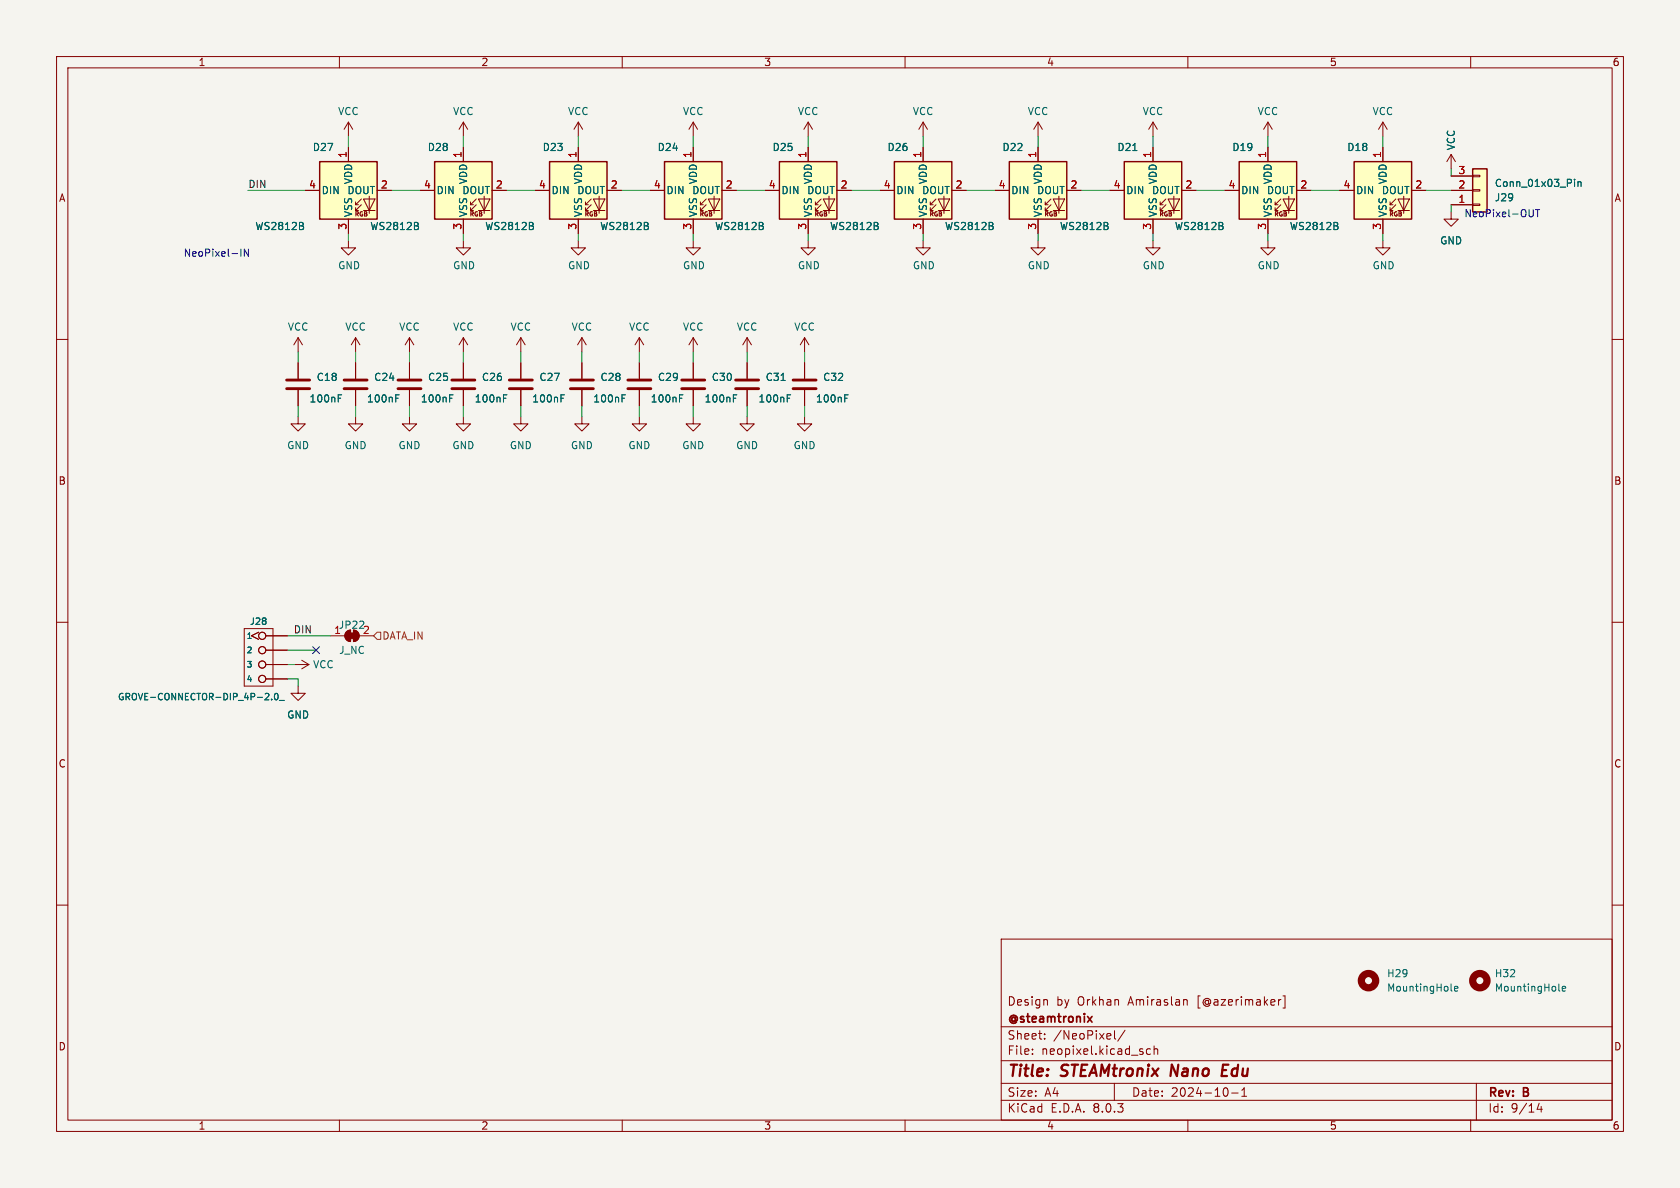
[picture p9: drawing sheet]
<svg xmlns="http://www.w3.org/2000/svg" width="297mm" height="210mm" viewBox="0 0 297 210" stroke-linecap="round" stroke-linejoin="round" font-family="sans-serif">
<defs><g id="words">
<g font-size="2.8" fill="#840000">
<text x="178" y="190.9">Title:</text>
<text x="187.7" y="190.9">STEAMtronix</text>
<text x="207.8" y="190.9">Nano</text>
<text x="217.6" y="190.9">Edu</text>
</g>
<g font-size="2.1" fill="#840000">
<text x="178" y="178">Design</text>
<text x="186.7" y="178">by</text>
<text x="190.5" y="178">Orkhan</text>
<text x="199.6" y="178">Amiraslan</text>
<text x="211.9" y="178">[@azerimaker]</text>
<text x="178" y="184">Sheet:</text>
<text x="178" y="181.2">@steamtronix</text>
<text x="186.2" y="184">/NeoPixel/</text>
<text x="178" y="186.7">File:</text>
<text x="184.1" y="186.7">neopixel.kicad_sch</text>
<text x="178" y="196.9">KiCad</text>
<text x="178" y="194.1">Size:</text>
<text x="184.7" y="194.1">A4</text>
<text x="185.7" y="196.9">E.D.A.</text>
<text x="193.3" y="196.9">8.0.3</text>
<text x="200" y="194.1">Date:</text>
<text x="207" y="194.1">2024-10-1</text>
<text x="263" y="194.3">Rev:</text>
<text x="263" y="196.9">Id:</text>
<text x="267.1" y="196.9">9/14</text>
<text x="269.4" y="194.3">B</text>
</g>
<g font-size="1.8" fill="#840000">
<text x="35" y="11.9">1</text>
<text x="85" y="11.9">2</text>
<text x="135" y="11.9">3</text>
<text x="185" y="11.9">4</text>
<text x="235" y="11.9">5</text>
<text x="285" y="11.9">6</text>
<text x="10.3" y="35.9">A</text>
<text x="285.3" y="35.9">A</text>
<text x="10.3" y="85.9">B</text>
<text x="285.3" y="85.9">B</text>
<text x="10.3" y="135.9">C</text>
<text x="285.3" y="135.9">C</text>
<text x="10.3" y="185.9">D</text>
<text x="285.3" y="185.9">D</text>
<text x="35" y="199.9">1</text>
<text x="85" y="199.9">2</text>
<text x="135" y="199.9">3</text>
<text x="185" y="199.9">4</text>
<text x="235" y="199.9">5</text>
<text x="285" y="199.9">6</text>
</g>
<g font-size="1.8" fill="#006464">
<text x="59.7" y="20.5">VCC</text>
<text x="80" y="20.5">VCC</text>
<text x="100.3" y="20.5">VCC</text>
<text x="120.6" y="20.5">VCC</text>
<text x="141" y="20.5">VCC</text>
<text x="161.3" y="20.5">VCC</text>
<text x="181.6" y="20.5">VCC</text>
<text x="201.9" y="20.5">VCC</text>
<text x="222.2" y="20.5">VCC</text>
<text x="242.6" y="20.5">VCC</text>
<text x="55.2" y="26.9">D27</text>
<text x="75.5" y="26.9">D28</text>
<text x="95.8" y="26.9">D23</text>
<text x="116.2" y="26.9">D24</text>
<text x="136.5" y="26.9">D25</text>
<text x="156.8" y="26.9">D26</text>
<text x="177.1" y="26.9">D22</text>
<text x="197.4" y="26.9">D21</text>
<text x="217.8" y="26.9">D19</text>
<text x="238.1" y="26.9">D18</text>
<text x="257.4" y="26.7" transform="rotate(-90 257.4 26.7)">VCC</text>
<text x="56.8" y="34.5">DIN</text>
<text x="61.3" y="34.5">DOUT</text>
<text x="62.5" y="32.7" transform="rotate(-90 62.5 32.7)">VDD</text>
<text x="77.1" y="34.5">DIN</text>
<text x="81.6" y="34.5">DOUT</text>
<text x="82.8" y="32.7" transform="rotate(-90 82.8 32.7)">VDD</text>
<text x="97.4" y="34.5">DIN</text>
<text x="102" y="34.5">DOUT</text>
<text x="103.1" y="32.7" transform="rotate(-90 103.1 32.7)">VDD</text>
<text x="117.7" y="34.5">DIN</text>
<text x="122.3" y="34.5">DOUT</text>
<text x="123.4" y="32.7" transform="rotate(-90 123.4 32.7)">VDD</text>
<text x="138" y="34.5">DIN</text>
<text x="142.6" y="34.5">DOUT</text>
<text x="143.7" y="32.7" transform="rotate(-90 143.7 32.7)">VDD</text>
<text x="158.4" y="34.5">DIN</text>
<text x="162.9" y="34.5">DOUT</text>
<text x="164.1" y="32.7" transform="rotate(-90 164.1 32.7)">VDD</text>
<text x="178.7" y="34.5">DIN</text>
<text x="183.2" y="34.5">DOUT</text>
<text x="184.4" y="32.7" transform="rotate(-90 184.4 32.7)">VDD</text>
<text x="199" y="34.5">DIN</text>
<text x="203.6" y="34.5">DOUT</text>
<text x="204.7" y="32.7" transform="rotate(-90 204.7 32.7)">VDD</text>
<text x="219.3" y="34.5">DIN</text>
<text x="223.9" y="34.5">DOUT</text>
<text x="225" y="32.7" transform="rotate(-90 225 32.7)">VDD</text>
<text x="239.6" y="34.5">DIN</text>
<text x="244.2" y="34.5">DOUT</text>
<text x="245.3" y="32.7" transform="rotate(-90 245.3 32.7)">VDD</text>
<text x="264.2" y="35.8">J29</text>
<text x="264.2" y="33.2">Conn_01x03_Pin</text>
<text x="45" y="40.9">WS2812B</text>
<text x="62.5" y="38.5" transform="rotate(-90 62.5 38.5)">VSS</text>
<text x="65.4" y="40.9">WS2812B</text>
<text x="82.8" y="38.5" transform="rotate(-90 82.8 38.5)">VSS</text>
<text x="85.7" y="40.9">WS2812B</text>
<text x="103.1" y="38.5" transform="rotate(-90 103.1 38.5)">VSS</text>
<text x="106" y="40.9">WS2812B</text>
<text x="123.4" y="38.5" transform="rotate(-90 123.4 38.5)">VSS</text>
<text x="126.3" y="40.9">WS2812B</text>
<text x="143.7" y="38.5" transform="rotate(-90 143.7 38.5)">VSS</text>
<text x="146.6" y="40.9">WS2812B</text>
<text x="164.1" y="38.5" transform="rotate(-90 164.1 38.5)">VSS</text>
<text x="167" y="40.9">WS2812B</text>
<text x="184.4" y="38.5" transform="rotate(-90 184.4 38.5)">VSS</text>
<text x="187.3" y="40.9">WS2812B</text>
<text x="204.7" y="38.5" transform="rotate(-90 204.7 38.5)">VSS</text>
<text x="207.6" y="40.9">WS2812B</text>
<text x="225" y="38.5" transform="rotate(-90 225 38.5)">VSS</text>
<text x="227.9" y="40.9">WS2812B</text>
<text x="245.3" y="38.5" transform="rotate(-90 245.3 38.5)">VSS</text>
<text x="59.7" y="47.8">GND</text>
<text x="80" y="47.8">GND</text>
<text x="100.3" y="47.8">GND</text>
<text x="120.6" y="47.8">GND</text>
<text x="141" y="47.8">GND</text>
<text x="161.3" y="47.8">GND</text>
<text x="181.6" y="47.8">GND</text>
<text x="201.9" y="47.8">GND</text>
<text x="222.2" y="47.8">GND</text>
<text x="242.6" y="47.8">GND</text>
<text x="254.5" y="43.4">GND</text>
<text x="50.8" y="58.6">VCC</text>
<text x="60.9" y="58.6">VCC</text>
<text x="70.5" y="58.6">VCC</text>
<text x="80" y="58.6">VCC</text>
<text x="90.2" y="58.6">VCC</text>
<text x="101" y="58.6">VCC</text>
<text x="111.1" y="58.6">VCC</text>
<text x="120.6" y="58.6">VCC</text>
<text x="130.2" y="58.6">VCC</text>
<text x="140.3" y="58.6">VCC</text>
<text x="54.6" y="71.3">100nF</text>
<text x="55.9" y="67.5">C18</text>
<text x="64.8" y="71.3">100nF</text>
<text x="66" y="67.5">C24</text>
<text x="74.3" y="71.3">100nF</text>
<text x="75.6" y="67.5">C25</text>
<text x="83.8" y="71.3">100nF</text>
<text x="85.1" y="67.5">C26</text>
<text x="94" y="71.3">100nF</text>
<text x="95.3" y="67.5">C27</text>
<text x="104.8" y="71.3">100nF</text>
<text x="106.1" y="67.5">C28</text>
<text x="114.9" y="71.3">100nF</text>
<text x="116.2" y="67.5">C29</text>
<text x="124.5" y="71.3">100nF</text>
<text x="125.7" y="67.5">C30</text>
<text x="134" y="71.3">100nF</text>
<text x="135.3" y="67.5">C31</text>
<text x="144.2" y="71.3">100nF</text>
<text x="145.4" y="67.5">C32</text>
<text x="50.7" y="79.6">GND</text>
<text x="60.8" y="79.6">GND</text>
<text x="70.4" y="79.6">GND</text>
<text x="79.9" y="79.6">GND</text>
<text x="90" y="79.6">GND</text>
<text x="100.8" y="79.6">GND</text>
<text x="111" y="79.6">GND</text>
<text x="120.5" y="79.6">GND</text>
<text x="130" y="79.6">GND</text>
<text x="140.2" y="79.6">GND</text>
<text x="59" y="112.1">1</text>
<text x="59.8" y="111.4">JP22</text>
<text x="64.1" y="112.1">2</text>
<text x="55.3" y="118.3">VCC</text>
<text x="59.9" y="115.8">J_NC</text>
<text x="50.7" y="127.2">GND</text>
<text x="245.1" y="172.9">H29</text>
<text x="264.2" y="172.9">H32</text>
<text x="245.1" y="175.5">MountingHole</text>
<text x="264.2" y="175.5">MountingHole</text>
</g>
<g font-size="1.8" fill="#a90000">
<text x="61.3" y="28" transform="rotate(-90 61.3 28)">1</text>
<text x="81.7" y="28" transform="rotate(-90 81.7 28)">1</text>
<text x="102" y="28" transform="rotate(-90 102 28)">1</text>
<text x="122.3" y="28" transform="rotate(-90 122.3 28)">1</text>
<text x="142.6" y="28" transform="rotate(-90 142.6 28)">1</text>
<text x="162.9" y="28" transform="rotate(-90 162.9 28)">1</text>
<text x="183.3" y="28" transform="rotate(-90 183.3 28)">1</text>
<text x="203.6" y="28" transform="rotate(-90 203.6 28)">1</text>
<text x="223.9" y="28" transform="rotate(-90 223.9 28)">1</text>
<text x="244.2" y="28" transform="rotate(-90 244.2 28)">1</text>
<text x="54.5" y="33.4">4</text>
<text x="67.2" y="33.4">2</text>
<text x="74.9" y="33.4">4</text>
<text x="87.6" y="33.4">2</text>
<text x="95.2" y="33.4">4</text>
<text x="107.9" y="33.4">2</text>
<text x="115.5" y="33.4">4</text>
<text x="128.2" y="33.4">2</text>
<text x="135.8" y="33.4">4</text>
<text x="148.5" y="33.4">2</text>
<text x="156.1" y="33.4">4</text>
<text x="168.8" y="33.4">2</text>
<text x="176.5" y="33.4">4</text>
<text x="189.2" y="33.4">2</text>
<text x="196.8" y="33.4">4</text>
<text x="209.5" y="33.4">2</text>
<text x="217.1" y="33.4">4</text>
<text x="229.8" y="33.4">2</text>
<text x="237.4" y="33.4">4</text>
<text x="250.1" y="33.4">2</text>
<text x="257.7" y="35.9">1</text>
<text x="257.7" y="33.4">2</text>
<text x="257.7" y="30.9">3</text>
<text x="61.3" y="40.7" transform="rotate(-90 61.3 40.7)">3</text>
<text x="81.7" y="40.7" transform="rotate(-90 81.7 40.7)">3</text>
<text x="102" y="40.7" transform="rotate(-90 102 40.7)">3</text>
<text x="122.3" y="40.7" transform="rotate(-90 122.3 40.7)">3</text>
<text x="142.6" y="40.7" transform="rotate(-90 142.6 40.7)">3</text>
<text x="162.9" y="40.7" transform="rotate(-90 162.9 40.7)">3</text>
<text x="183.3" y="40.7" transform="rotate(-90 183.3 40.7)">3</text>
<text x="203.6" y="40.7" transform="rotate(-90 203.6 40.7)">3</text>
<text x="223.9" y="40.7" transform="rotate(-90 223.9 40.7)">3</text>
<text x="244.2" y="40.7" transform="rotate(-90 244.2 40.7)">3</text>
</g>
<g font-size="1.8" fill="#0f0f0f">
<text x="43.8" y="33.3">DIN</text>
<text x="51.8" y="112">DIN</text>
</g>
<g font-size="1.8" fill="#0000c2">
<text x="258.8" y="38.5">NeoPixel-OUT</text>
<text x="32.4" y="45.5">NeoPixel-IN</text>
</g>
<text font-size="1.8" fill="#725600" x="67.5" y="113.3">DATA_IN</text>
<g font-size="1.6" fill="#006464">
<text x="44.1" y="110.7">J28</text>
<text x="20.7" y="124">GROVE-CONNECTOR-DIP_4P-2.0_</text>
</g>
<g font-size="1.4" fill="#006464">
<text x="43.5" y="113.1">1</text>
<text x="43.5" y="115.7">2</text>
<text x="43.5" y="118.2">3</text>
<text x="43.5" y="120.8">4</text>
</g>
<g font-size="1.1" fill="#840000">
<text x="62.6" y="38.5">RGB</text>
<text x="82.9" y="38.5">RGB</text>
<text x="103.2" y="38.5">RGB</text>
<text x="123.5" y="38.5">RGB</text>
<text x="143.9" y="38.5">RGB</text>
<text x="164.2" y="38.5">RGB</text>
<text x="184.5" y="38.5">RGB</text>
<text x="204.8" y="38.5">RGB</text>
<text x="225.1" y="38.5">RGB</text>
<text x="245.5" y="38.5">RGB</text>
</g>
</g></defs>
<path d="M0 0h297v210h-297z" fill="#f5f4ef" stroke="#f5f4ef" stroke-width=".18"/>
<g fill="none" stroke="#840000" stroke-width=".18">
<path d="M10 10h277v190h-277zM12 12h273v186h-273zM60 10v2M110 10v2M160 10v2M210 10v2M260 10v2M61.6 21.6l-.8 1.3M61.6 21.6v2.5M61.6 21.6l.8 1.3M256.5 37.5v1.2h-1.2l1.2 1.3 1.3-1.3h-1.3M10 60h2"/>
<path d="M81.9 42.5v1.3h1.3l-1.3 1.3-1.3-1.3h1.3M285 60h2M113 73.7v1.2h1.3l-1.3 1.3-1.2-1.3h1.2M10 110h2M285 110h2M10 160h2M285 160h2M177 166h108v32h-108zM185 176.7l.2 .2v.8M209.5 176.7h.2l.2 .2v.8M226.5 176.7l-.4 .1M226.8 176.1h.4v2.1h-.4"/>
<path d="M60 198v2M110 198v2M160 198v2M177 194.5h108M177 191.5h108M177 187.5h108M177 181.5h108M182.5 186.3v.1M182.5 185.5v.1M184.7 183.6v.1M184.7 182.8v.1M197 191.5v3"/>
<path d="M197 182.2v1.3l.2 .2M198.9 182.1l-1.3 2M203.4 185.5l-.4-.1-.3 .3v.4l.1 .2h.6M204 185.5l.2-.1 .4 .1 .1 .9M204 184.9v1.5M210 198v2M216.7 192.3a.94 .94 0 0 1 0 1.5M217.7 193.2h1.2M219.5 193.8h.9M219.5 192.7l.5-.4v1.5M260 198v2M261 191.5v6.5"/>
<path d="M272.1 195l-.4 1.1h1M272.5 195.6v1"/>
</g>
<path d="M207.2 188.2l-.3 2M216.1 189.2h.7M217.2 188.2h-1l-.2 2h.9" fill="none" stroke="#840000" stroke-width=".4"/>
<path d="M192.3 179.7l.8 1M193.1 179.7l-.8 1" fill="none" stroke="#840000" stroke-width=".3"/>
<path d="M76.8 28.6h10.2v10.1h-10.2z" fill="#ffffc2"/>
<g fill="none" stroke="#840000" stroke-width=".18">
<path d="M74.3 33.7h2.5M81.9 21.6v2.5M81.9 26v2.6M81.9 38.7v2.6M81.9 21.6l-.7 1.3M81.9 21.6l.8 1.3M83.2 37.2h.5M83.2 36.2h.5M84.2 36.2l-1 1v-.5M84.2 35.2l-1 1v-.5M84.6 35.2h2l-1 2zM84.6 37.2h2"/>
<path d="M85.6 34.7v3M87 33.7h2.5M102.2 21.6l-.7 1.3M102.2 21.6v2.5M102.2 21.6l.8 1.3M61.6 42.5v1.3h1.3l-1.3 1.3-1.3-1.3h1.3M62.9 59.7l-.8 1.3M62.9 59.7v2.5M62.9 59.7l.7 1.3M142.2 59.7l-.7 1.3M142.2 59.7v2.5M142.2 59.7l.8 1.3"/>
<path d="M62.9 73.7v1.2h1.2l-1.2 1.3-1.3-1.3h1.3M62.9 64.1v2.8M62.9 69v2.8M72.4 73.7v1.2h1.3l-1.3 1.3-1.3-1.3h1.3M132.1 73.7v1.2h1.2l-1.2 1.3-1.3-1.3h1.3M132.1 64.1v2.8M132.1 69v2.8"/>
</g>
<path d="M76.8 28.6h10.2v10.1h-10.2z" fill="none" stroke="#840000" stroke-width=".25"/>
<path d="M73.9 40l.1 .2-.1 .3M73.9 39.4v.4M70 70.4h.4M70 69.8h.6M138.1 67.3h.7M139.2 70.4h.4M139.2 69.8h.6" fill="none" stroke="#006464" stroke-width=".18"/>
<path d="M60.8 68.7h4.1M60.8 67.2h4.1M130 68.7h4.1M130 67.2h4.1" fill="none" stroke="#840000" stroke-width=".51"/>
<path d="M97.2 28.6h10.1v10.1h-10.1z" fill="#ffffc2"/>
<g fill="none" stroke="#840000" stroke-width=".18">
<path d="M94.6 33.7h2.6M102.2 26v2.6M102.2 38.7v2.6M103.5 37.2h.5M103.5 36.2h.5M104.5 36.2l-1 1v-.5M104.5 35.2l-1 1v-.5M104.9 35.2h2l-1 2zM104.9 37.2h2M105.9 34.7v3M107.3 33.7h2.6M142.9 21.6l-.8 1.3"/>
<path d="M142.9 21.6v2.5M142.9 21.6l.7 1.3M72.4 59.7l-.8 1.3M72.4 59.7v2.5M72.4 59.7l.8 1.3M81.9 59.7l-.7 1.3M81.9 59.7v2.5M81.9 59.7l.8 1.3M92.1 59.7v2.5M92.1 59.7l-.8 1.3M92.1 59.7l.7 1.3M102.2 42.5v1.3h1.3l-1.3 1.3-1.2-1.3h1.2"/>
<path d="M102.9 59.7v2.5M102.9 59.7l-.8 1.3M102.9 59.7l.7 1.3M132.1 59.7l-.8 1.3M132.1 59.7v2.5M132.1 59.7l.7 1.3M72.4 64.1v2.8M72.4 69v2.8M92.1 73.7v1.2h1.2l-1.2 1.3-1.3-1.3h1.3M92.1 64.1v2.8M92.1 69v2.8M102.9 73.7v1.2h1.2l-1.2 1.3-1.3-1.3h1.3"/>
<path d="M102.9 64.1v2.8M102.9 69v2.8M142.2 73.7v1.2h1.3l-1.3 1.3-1.2-1.3h1.2M142.2 64.1v2.8M142.2 69v2.8"/>
</g>
<path d="M97.2 28.6h10.1v10.1h-10.1z" fill="none" stroke="#840000" stroke-width=".25"/>
<path d="M94.2 40l.1 .2-.1 .3M94.2 39.4v.4M79.5 70.4h.4M79.5 69.8h.6M99.2 70.4h.4M99.2 69.8h.6M110 70.4h.4M110 69.8h.6M149.3 70.4h.5M149.3 69.8h.6" fill="none" stroke="#006464" stroke-width=".18"/>
<path d="M70.4 68.7h4M70.4 67.2h4M90 68.7h4.1M90 67.2h4.1M100.8 68.7h4.1M100.8 67.2h4.1M140.2 68.7h4.1M140.2 67.2h4.1" fill="none" stroke="#840000" stroke-width=".51"/>
<path d="M137.8 28.6h10.2v10.1h-10.2z" fill="#ffffc2"/>
<g fill="none" stroke="#840000" stroke-width=".18">
<path d="M122.6 21.6l-.8 1.3M122.6 21.6v2.5M122.6 21.6l.7 1.3M135.3 33.7h2.5M142.9 26v2.6M142.9 38.7v2.6M144.1 37.2h.6M144.1 36.2h.6M145.2 36.2l-1.1 1v-.5M145.2 35.2l-1.1 1v-.5M145.5 35.2h2.1l-1 2zM145.5 37.2h2.1"/>
<path d="M146.6 34.7v3M148 33.7h2.5M122.6 42.5v1.3h1.2l-1.2 1.3-1.3-1.3h1.3M142.9 42.5v1.3h1.2l-1.2 1.3-1.3-1.3h1.3M81.9 73.7v1.2h1.3l-1.3 1.3-1.3-1.3h1.3M81.9 64.1v2.8M81.9 69v2.8"/>
</g>
<path d="M137.8 28.6h10.2v10.1h-10.2z" fill="none" stroke="#840000" stroke-width=".25"/>
<path d="M134.8 40l.2 .2-.2 .3M134.8 39.4v.4M89 70.4h.4M89 69.8h.6" fill="none" stroke="#006464" stroke-width=".18"/>
<path d="M79.9 68.7h4M79.9 67.2h4" fill="none" stroke="#840000" stroke-width=".51"/>
<path d="M117.5 28.6h10.1v10.1h-10.1z" fill="#ffffc2"/>
<path d="M114.9 33.7h2.6M122.6 26v2.6M122.6 38.7v2.6M123.8 37.2h.5M123.8 36.2h.5M124.8 36.2l-1 1v-.5M124.8 35.2l-1 1v-.5M125.2 35.2h2.1l-1.1 2zM125.2 37.2h2.1M126.2 34.7v3M127.6 33.7h2.6M224.2 42.5v1.3h1.2l-1.2 1.3-1.3-1.3h1.3" fill="none" stroke="#840000" stroke-width=".18"/>
<path d="M117.5 28.6h10.1v10.1h-10.1z" fill="none" stroke="#840000" stroke-width=".25"/>
<path d="M114.5 40l.1 .2-.1 .3M114.5 39.4v.4" fill="none" stroke="#006464" stroke-width=".18"/>
<path d="M219.1 28.6h10.1v10.1h-10.1z" fill="#ffffc2"/>
<g fill="none" stroke="#840000" stroke-width=".18">
<path d="M216.5 33.7h2.6M224.2 26v2.6M224.2 38.7v2.6M225.4 37.2h.5M225.4 36.2h.5M226.4 36.2l-1 1v-.5M226.4 35.2l-1 1v-.5M226.8 35.2h2.1l-1.1 2zM226.8 37.2h2.1M227.8 34.7v3M229.2 33.7h2.6M113 59.7l-.7 1.3"/>
<path d="M113 59.7v2.5M113 59.7l.8 1.3M122.6 59.7l-.8 1.3M122.6 59.7v2.5M122.6 59.7l.7 1.3M113 64.1v2.8M113 69v2.8M122.6 64.1v2.8M122.6 69v2.8M43.2 111.1h5.1v10.2h-5.1zM45.7 111.8l-1.3 .6 1.3 .6M47 112.4h3.8"/>
<path d="M47 114.9h3.8M47 117.5h3.8M47 120h3.8M52.7 121.3v1.3h1.3l-1.3 1.2-1.3-1.2h1.3"/>
<circle cx="46.4" cy="117.5" r=".63"/>
<circle cx="46.4" cy="114.9" r=".63"/>
<circle cx="46.4" cy="112.4" r=".63"/>
<circle cx="46.4" cy="120" r=".63"/>
</g>
<path d="M219.1 28.6h10.1v10.1h-10.1z" fill="none" stroke="#840000" stroke-width=".25"/>
<path d="M216.1 40l.1 .2-.1 .3M216.1 39.4v.4M120.1 70.4h.4M120.1 69.8h.6M129.7 70.4h.4M129.7 69.8h.6M46.8 123.7h.7M47.5 122.7v.4M48 123.6v.1M48.6 122.7l.2-.1a.61 .61 0 0 1 .4 .5 .61 .61 0 0 1-.4 .6l-.3-.4zM49.4 123.8h.9" fill="none" stroke="#006464" stroke-width=".18"/>
<path d="M111 68.7h4.1M111 67.2h4.1M120.5 68.7h4.1M120.5 67.2h4.1" fill="none" stroke="#840000" stroke-width=".51"/>
<path d="M56.5 28.6h10.2v10.1h-10.2z" fill="#ffffc2"/>
<g fill="none" stroke="#840000" stroke-width=".18">
<path d="M54 33.7h2.5M61.6 26v2.6M61.6 38.7v2.6M62.9 37.2h.5M62.9 36.2h.5M63.9 36.2l-1 1v-.5M63.9 35.2l-1 1v-.5M64.3 35.2h2l-1 2zM64.3 37.2h2M65.3 34.7v3M66.7 33.7h2.5M52.1 117.5h2.5"/>
<path d="M53.3 116.7l1.3 .8M54.6 117.5l-1.3 .7"/>
</g>
<path d="M56.5 28.6h10.2v10.1h-10.2z" fill="none" stroke="#840000" stroke-width=".25"/>
<path d="M53.6 40l.1 .2-.1 .3M53.6 39.4v.4" fill="none" stroke="#006464" stroke-width=".18"/>
<path d="M158.1 28.6h10.2v10.1h-10.2z" fill="#ffffc2"/>
<g fill="none" stroke="#840000" stroke-width=".18">
<path d="M155.6 33.7h2.5M163.2 21.6v2.5M163.2 26v2.6M163.2 38.7v2.6M163.2 21.6l-.8 1.3M163.2 21.6l.8 1.3M164.5 37.2h.5M164.5 36.2h.5M165.5 36.2l-1 1v-.5M165.5 35.2l-1 1v-.5M165.9 35.2h2l-1 2zM165.9 37.2h2"/>
<path d="M166.9 34.7v3M168.3 33.7h2.5M52.7 59.7v2.5M52.7 59.7l-.8 1.3M52.7 59.7l.8 1.3M163.2 42.5v1.3h1.3l-1.3 1.3-1.3-1.3h1.3M52.7 73.7v1.2h1.3l-1.3 1.3-1.3-1.3h1.3M52.7 64.1v2.8M52.7 69v2.8M58.4 112.4h2.6M61.3 111.7l.7-.3v2a1.02 1.02 0 0 1-1-.6 1.02 1.02 0 0 1 .3-1.1zM62.5 111.4a1.02 1.02 0 0 1 1 1 1.02 1.02 0 0 1-1 1z"/>
<path d="M63.5 112.4h2.5"/>
</g>
<path d="M158.1 28.6h10.2v10.1h-10.2z" fill="none" stroke="#840000" stroke-width=".25"/>
<path d="M155.2 40l.1 .2-.1 .3M155.2 39.4v.4M59.8 70.4h.4M59.8 69.8h.6" fill="none" stroke="#006464" stroke-width=".18"/>
<g fill="#840000" stroke="#840000" stroke-width=".18">
<path d="M61.7 111.9h1v1h-1z"/>
<path d="M61.3 111.7l.7-.3v2a1.02 1.02 0 0 1-1-.6 1.02 1.02 0 0 1 .3-1.1z"/>
<path d="M62.5 111.4a1.02 1.02 0 0 1 1 1 1.02 1.02 0 0 1-1 1z"/>
</g>
<path d="M50.7 68.7h4M50.7 67.2h4" fill="none" stroke="#840000" stroke-width=".51"/>
<path d="M260.3 29.8h2.6v7.7h-2.6z" fill="#ffffc2"/>
<g fill="none" stroke="#840000" stroke-width=".18">
<path d="M183.5 21.6l-.7 1.3M183.5 21.6v2.5M183.5 21.6l.8 1.3M244.5 21.6l-.8 1.3M244.5 21.6v2.5M244.5 21.6l.7 1.3M256.5 36.2h3.8M256.5 33.7h3.8M256.5 31.1h3.8M256.5 27.3l.8 1.3M256.5 27.3v2.5M256.5 27.3l-.7 1.3"/>
<path d="M260.3 31h1.3v.2h-1.3zM260.3 33.5h1.3v.3h-1.3zM260.3 36.1h1.3v.2h-1.3z"/>
</g>
<path d="M260.3 29.8h2.6v7.7h-2.6z" fill="none" stroke="#840000" stroke-width=".25"/>
<path d="M278.4 31.7v.1M278.4 32.1v.9M279 32.1v.9M279 32.2l.1-.1 .4 .1v.8" fill="none" stroke="#006464" stroke-width=".18"/>
<path d="M239.4 28.6h10.2v10.1h-10.2z" fill="#ffffc2"/>
<path d="M236.9 33.7h2.5M244.5 26v2.6M244.5 38.7v2.6M245.7 37.2h.6M245.7 36.2h.6M246.8 36.2l-1.1 1v-.5M246.8 35.2l-1.1 1v-.5M247.1 35.2h2.1l-1 2zM247.1 37.2h2.1M248.2 34.7v3M249.6 33.7h2.5M183.5 42.5v1.3h1.3l-1.3 1.3-1.3-1.3h1.3" fill="none" stroke="#840000" stroke-width=".18"/>
<path d="M239.4 28.6h10.2v10.1h-10.2z" fill="none" stroke="#840000" stroke-width=".25"/>
<path d="M236.4 40l.2 .2-.2 .3M236.4 39.4v.4" fill="none" stroke="#006464" stroke-width=".18"/>
<path d="M178.4 28.6h10.2v10.1h-10.2z" fill="#ffffc2"/>
<g fill="none" stroke="#840000" stroke-width=".18">
<path d="M175.9 33.7h2.5M183.5 26v2.6M183.5 38.7v2.6M184.8 37.2h.5M184.8 36.2h.5M185.8 36.2l-1 1v-.5M185.8 35.2l-1 1v-.5M186.2 35.2h2l-1 2zM186.2 37.2h2M187.2 34.7v3M188.6 33.7h2.5M203.8 21.6l-.7 1.3"/>
<path d="M203.8 21.6v2.5M203.8 21.6l.8 1.3M224.2 21.6l-.8 1.3M224.2 21.6v2.5M224.2 21.6l.7 1.3M244.5 42.5v1.3h1.2l-1.2 1.3-1.3-1.3h1.3M122.6 73.7v1.2h1.2l-1.2 1.3-1.3-1.3h1.3"/>
</g>
<path d="M178.4 28.6h10.2v10.1h-10.2z" fill="none" stroke="#840000" stroke-width=".25"/>
<path d="M175.5 40l.1 .2-.1 .3M175.5 39.4v.4M256.5 175l.2 .2M257.1 174.8l.6-.1v-.3h-.4l-.2 .1 .1 .6h.5M275.6 175l.2 .2M276.2 174.8l.6-.1-.1-.3h-.3l-.2 .1v.6h.5" fill="none" stroke="#006464" stroke-width=".18"/>
<g fill="none" stroke="#840000" stroke-width="1.3">
<circle cx="241.9" cy="173.4" r="1.27"/>
<circle cx="261.6" cy="173.4" r="1.27"/>
</g>
<path d="M198.8 28.6h10.1v10.1h-10.1z" fill="#ffffc2"/>
<g fill="none" stroke="#840000" stroke-width=".18">
<path d="M54 33.7h2.5M61.6 26v2.6M61.6 38.7v2.6M66.7 33.7h2.5M74.3 33.7h2.5M81.9 26v2.6M81.9 38.7v2.6M87 33.7h2.5M94.6 33.7h2.6M102.2 26v2.6M102.2 38.7v2.6M107.3 33.7h2.6"/>
<path d="M114.9 33.7h2.6M122.6 26v2.6M122.6 38.7v2.6M127.6 33.7h2.6M135.3 33.7h2.5M142.9 26v2.6M142.9 38.7v2.6M148 33.7h2.5M155.6 33.7h2.5M163.2 26v2.6M163.2 38.7v2.6M168.3 33.7h2.5"/>
<path d="M175.9 33.7h2.5M183.5 26v2.6M183.5 38.7v2.6M188.6 33.7h2.5M196.2 33.7h2.6M203.8 26v2.6M203.8 38.7v2.6M205.1 37.2h.5M205.1 36.2h.5M206.1 36.2l-1 1v-.5M206.1 35.2l-1 1v-.5M206.5 35.2h2l-1 2z"/>
<path d="M206.5 37.2h2M207.5 34.7v3M208.9 33.7h2.6M216.5 33.7h2.6M224.2 26v2.6M224.2 38.7v2.6M229.2 33.7h2.6M236.9 33.7h2.5M244.5 26v2.6M244.5 38.7v2.6M249.6 33.7h2.5M256.5 36.2h3.8"/>
<path d="M256.5 33.7h3.8M256.5 31.1h3.8M203.8 42.5v1.3h1.3l-1.3 1.3-1.2-1.3h1.2M52.7 64.1v2.8M52.7 69v2.8M62.9 64.1v2.8M62.9 69v2.8M72.4 64.1v2.8M72.4 69v2.8M81.9 64.1v2.8M81.9 69v2.8M92.1 64.1v2.8"/>
<path d="M92.1 69v2.8M102.9 64.1v2.8M102.9 69v2.8M113 64.1v2.8M113 69v2.8M122.6 64.1v2.8M122.6 69v2.8M132.1 64.1v2.8M132.1 69v2.8M142.2 64.1v2.8M142.2 69v2.8M45.7 111.8l-1.3 .6 1.3 .6"/>
<path d="M47 112.4h3.8M47 114.9h3.8M47 117.5h3.8M47 120h3.8"/>
<circle cx="46.4" cy="117.5" r=".63"/>
<circle cx="46.4" cy="114.9" r=".63"/>
<circle cx="46.4" cy="112.4" r=".63"/>
<circle cx="46.4" cy="120" r=".63"/>
</g>
<path d="M198.8 28.6h10.1v10.1h-10.1z" fill="none" stroke="#840000" stroke-width=".25"/>
<g fill="none" stroke="#006464" stroke-width=".18">
<path d="M53.6 40l.1 .2-.1 .3M53.6 39.4v.4M73.9 40l.1 .2-.1 .3M73.9 39.4v.4M94.2 40l.1 .2-.1 .3M94.2 39.4v.4M114.5 40l.1 .2-.1 .3M114.5 39.4v.4M134.8 40l.2 .2-.2 .3M134.8 39.4v.4M155.2 40l.1 .2-.1 .3M155.2 39.4v.4"/>
<path d="M175.5 40l.1 .2-.1 .3M175.5 39.4v.4M195.8 40l.1 .2-.1 .3M195.8 39.4v.4M200.3 26.6h.7M216.1 40l.1 .2-.1 .3M216.1 39.4v.4M236.4 40l.2 .2-.2 .3M236.4 39.4v.4M278.4 31.7v.1M278.4 32.1v.9M279 32.1v.9"/>
<path d="M279 32.2l.1-.1 .4 .1v.8M59.8 70.4h.4M59.8 69.8h.6M70 70.4h.4M70 69.8h.6M79.5 70.4h.4M79.5 69.8h.6M89 70.4h.4M89 69.8h.6M99.2 70.4h.4M99.2 69.8h.6M110 70.4h.4"/>
<path d="M110 69.8h.6M120.1 70.4h.4M120.1 69.8h.6M129.7 70.4h.4M129.7 69.8h.6M138.1 67.3h.7M139.2 70.4h.4M139.2 69.8h.6M149.3 70.4h.5M149.3 69.8h.6M46.8 123.7h.7M47.5 122.7v.4"/>
<path d="M48 123.6v.1M48.6 122.7l.2-.1a.61 .61 0 0 1 .4 .5 .61 .61 0 0 1-.4 .6l-.3-.4zM49.4 123.8h.9"/>
</g>
<path d="M66.7 111.8h.6v1.2h-.6l-.7-.6z" fill="none" stroke="#725600" stroke-width=".18"/>
<path d="M271 37.1v1l-.1 .2h-.3M271.5 37.1h.7M271.8 37.1v1.2M42.6 44v1.3M43.9 44v1.3l-.7-1.3v1.3" fill="none" stroke="#0000c2" stroke-width=".18"/>
<g fill="none" stroke="#009600" stroke-width=".18">
<path d="M43.8 33.7h10.2M61.6 24.1v1.9M69.2 33.7h5.1M81.9 24.1v1.9M89.5 33.7h5.1M102.2 24.1v1.9M109.9 33.7h5M122.6 24.1v1.9M130.2 33.7h5.1M142.9 24.1v1.9M150.5 33.7h5.1M163.2 24.1v1.9"/>
<path d="M170.8 33.7h5.1M183.5 24.1v1.9M191.1 33.7h5.1M203.8 24.1v1.9M211.5 33.7h5M224.2 24.1v1.9M231.8 33.7h5.1M244.5 24.1v1.9M252.1 33.7h4.4M256.5 29.8v1.3M256.5 36.2v1.3M61.6 41.3v1.2"/>
<path d="M81.9 41.3v1.2M102.2 41.3v1.2M122.6 41.3v1.2M142.9 41.3v1.2M163.2 41.3v1.2M183.5 41.3v1.2M203.8 41.3v1.2M224.2 41.3v1.2M244.5 41.3v1.2M52.7 62.2v1.9M52.7 71.8v1.9M62.9 62.2v1.9"/>
<path d="M62.9 71.8v1.9M72.4 62.2v1.9M72.4 71.8v1.9M81.9 62.2v1.9M81.9 71.8v1.9M92.1 62.2v1.9M92.1 71.8v1.9M102.9 62.2v1.9M102.9 71.8v1.9M113 62.2v1.9M113 71.8v1.9M122.6 62.2v1.9"/>
<path d="M122.6 71.8v1.9M132.1 62.2v1.9M132.1 71.8v1.9M142.2 62.2v1.9M142.2 71.8v1.9M50.8 112.4h7.6M50.8 114.9h5.1M50.8 117.5h1.3M50.8 120h1.9v1.3"/>
</g>
<path d="M55.3 114.3l1.2 1.2M56.5 114.3l-1.2 1.2" fill="none" stroke="#000084" stroke-width=".18"/>
<use href="#words"/>
</svg>
